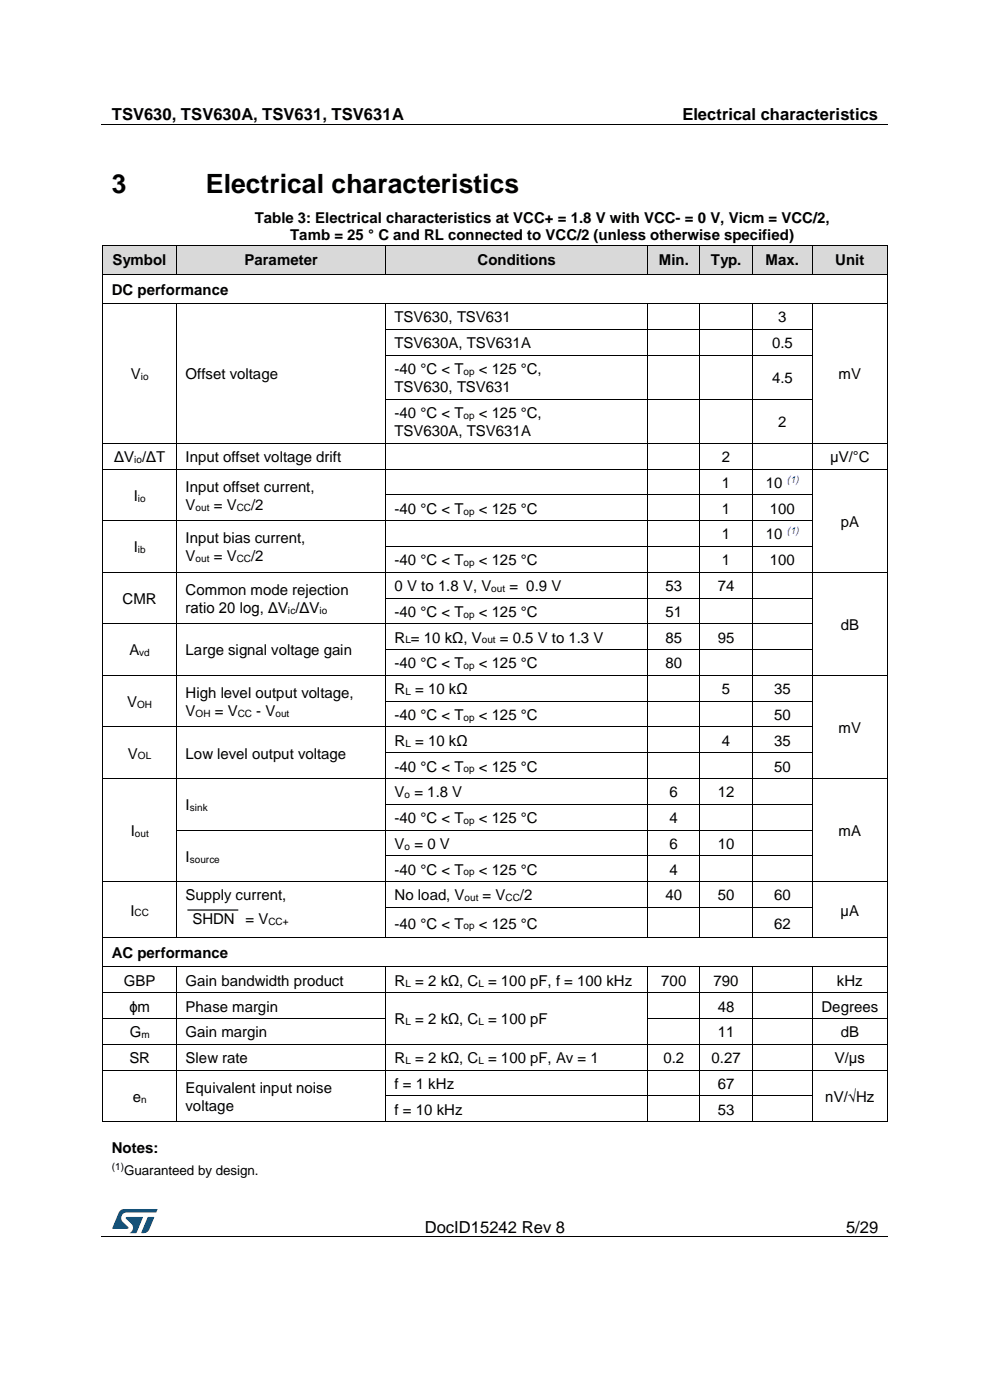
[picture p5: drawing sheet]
<svg xmlns="http://www.w3.org/2000/svg" width="210mm" height="297mm" viewBox="0 0 210 297" stroke-linecap="round" stroke-linejoin="round" font-family="sans-serif">
<defs><g id="words">
<g font-size="5.6">
<text x="23.7" y="41">3</text>
<text x="43.7" y="41">Electrical characteristics</text>
</g>
<g font-size="3.5">
<text x="23.7" y="25.5">TSV630, TSV630A, TSV631, TSV631A</text>
<text x="144.8" y="25.5">Electrical characteristics</text>
<text x="90.1" y="261.5">DocID15242 Rev 8</text>
<text x="179.5" y="261.5">5/29</text>
</g>
<g font-size="3.2">
<text x="54" y="47.3">Table 3: Electrical characteristics at VCC+ = 1.8 V with VCC- = 0 V, Vicm = VCC/2,</text>
<text x="61.6" y="50.9">Tamb = 25 ° C and RL connected to VCC/2 (unless otherwise specified)</text>
<text x="23.9" y="56.3">Symbol</text>
<text x="51.9" y="56.3">Parameter</text>
<text x="101.3" y="56.3">Conditions</text>
<text x="139.8" y="56.3">Min.</text>
<text x="150.8" y="56.3">Typ.</text>
<text x="162.4" y="56.3">Max.</text>
<text x="177.2" y="56.3">Unit</text>
<text x="23.7" y="62.5">DC performance</text>
<text x="83.7" y="68.4">TSV630, TSV631</text>
<text x="165.1" y="68.4">3</text>
<text x="83.7" y="73.9">TSV630A, TSV631A</text>
<text x="163.8" y="73.9">0.5</text>
<text x="27.7" y="80.5">V</text>
<text x="39.4" y="80.5">Offset voltage</text>
<text x="83.7" y="79.3">-40 °C &lt; T</text>
<text x="83.7" y="83.2">TSV630, TSV631</text>
<text x="101.6" y="79.3">&lt; 125 °C,</text>
<text x="163.8" y="81.2">4.5</text>
<text x="177.9" y="80.5">mV</text>
<text x="83.7" y="88.7">-40 °C &lt; T</text>
<text x="101.6" y="88.7">&lt; 125 °C,</text>
<text x="83.7" y="92.6">TSV630A, TSV631A</text>
<text x="165.1" y="90.7">2</text>
<text x="24.2" y="98.1">ΔV /ΔT</text>
<text x="39.4" y="98.1">Input offset voltage drift</text>
<text x="153.1" y="98.1">2</text>
<text x="176.1" y="98.1">μV/°C</text>
<text x="28.4" y="106.2">I</text>
<text x="39.4" y="104.3">Input offset current,</text>
<text x="153.1" y="103.5">1</text>
<text x="162.5" y="103.5">10</text>
<text x="39.4" y="108.2">V</text>
<text x="45.3" y="108.2">= V</text>
<text x="53.3" y="108.2">/2</text>
<text x="83.7" y="109">-40 °C &lt; T</text>
<text x="101.6" y="109">&lt; 125 °C</text>
<text x="153.1" y="109">1</text>
<text x="163.3" y="109">100</text>
<text x="178.3" y="111.7">pA</text>
<text x="28.4" y="117.2">I</text>
<text x="39.4" y="115.2">Input bias current,</text>
<text x="39.4" y="119.1">V</text>
<text x="45.3" y="119.1">= V</text>
<text x="53.3" y="119.1">/2</text>
<text x="83.7" y="119.9">-40 °C &lt; T</text>
<text x="101.6" y="119.9">&lt; 125 °C</text>
<text x="153.1" y="114.4">1</text>
<text x="153.1" y="119.9">1</text>
<text x="162.5" y="114.4">10</text>
<text x="163.3" y="119.9">100</text>
<text x="83.7" y="125.4">0 V to 1.8 V, V</text>
<text x="108.1" y="125.4">= 0.9 V</text>
<text x="141.2" y="125.4">53</text>
<text x="152.3" y="125.4">74</text>
<text x="26" y="128.1">CMR</text>
<text x="39.4" y="126.2">Common mode rejection</text>
<text x="39.4" y="130.1">ratio 20 log, ΔV /ΔV</text>
<text x="83.7" y="130.9">-40 °C &lt; T</text>
<text x="101.6" y="130.9">&lt; 125 °C</text>
<text x="141.2" y="130.9">51</text>
<text x="83.7" y="136.3">R = 10 kΩ, V</text>
<text x="106" y="136.3">= 0.5 V to 1.3 V</text>
<text x="141.2" y="136.3">85</text>
<text x="152.3" y="136.3">95</text>
<text x="178.3" y="133.6">dB</text>
<text x="27.4" y="139">A</text>
<text x="39.4" y="139">Large signal voltage gain</text>
<text x="83.7" y="141.8">-40 °C &lt; T</text>
<text x="101.6" y="141.8">&lt; 125 °C</text>
<text x="141.2" y="141.8">80</text>
<text x="39.4" y="148.1">High level output voltage,</text>
<text x="83.7" y="147.3">R = 10 kΩ</text>
<text x="153.1" y="147.3">5</text>
<text x="164.2" y="147.3">35</text>
<text x="27" y="150">V</text>
<text x="39.4" y="151.9">V</text>
<text x="45.6" y="151.9">= V</text>
<text x="54.4" y="151.9">- V</text>
<text x="83.7" y="152.7">-40 °C &lt; T</text>
<text x="101.6" y="152.7">&lt; 125 °C</text>
<text x="164.2" y="152.7">50</text>
<text x="177.9" y="155.5">mV</text>
<text x="27.1" y="160.9">V</text>
<text x="39.4" y="160.9">Low level output voltage</text>
<text x="83.7" y="158.2">R = 10 kΩ</text>
<text x="153.1" y="158.2">4</text>
<text x="164.2" y="158.2">35</text>
<text x="83.7" y="163.7">-40 °C &lt; T</text>
<text x="101.6" y="163.7">&lt; 125 °C</text>
<text x="164.2" y="163.7">50</text>
<text x="39.4" y="171.9">I</text>
<text x="83.7" y="169.1">V = 1.8 V</text>
<text x="142.1" y="169.1">6</text>
<text x="152.3" y="169.1">12</text>
<text x="27.7" y="177.4">I</text>
<text x="83.7" y="174.6">-40 °C &lt; T</text>
<text x="101.6" y="174.6">&lt; 125 °C</text>
<text x="142.1" y="174.6">4</text>
<text x="177.9" y="177.4">mA</text>
<text x="39.4" y="182.8">I</text>
<text x="83.7" y="180.1">V = 0 V</text>
<text x="83.7" y="185.5">-40 °C &lt; T</text>
<text x="101.6" y="185.5">&lt; 125 °C</text>
<text x="142.1" y="180.1">6</text>
<text x="142.1" y="185.5">4</text>
<text x="152.3" y="180.1">10</text>
<text x="39.4" y="191">Supply current,</text>
<text x="83.7" y="191">No load, V</text>
<text x="102.4" y="191">= V</text>
<text x="110.3" y="191">/2</text>
<text x="141.2" y="191">40</text>
<text x="152.3" y="191">50</text>
<text x="164.2" y="191">60</text>
<text x="27.7" y="194.3">I</text>
<text x="40.8" y="196.1">SHDN</text>
<text x="52.1" y="196.1">= V</text>
<text x="83.7" y="197">-40 °C &lt; T</text>
<text x="101.6" y="197">&lt; 125 °C</text>
<text x="164.2" y="197">62</text>
<text x="178.3" y="194.3">µA</text>
<text x="23.7" y="203.2">AC performance</text>
<text x="26.3" y="209.1">GBP</text>
<text x="39.4" y="209.1">Gain bandwidth product</text>
<text x="83.7" y="209.1">R = 2 kΩ, C = 100 pF, f = 100 kHz</text>
<text x="140.3" y="209.1">700</text>
<text x="151.4" y="209.1">790</text>
<text x="177.5" y="209.1">kHz</text>
<text x="27.4" y="214.6">ɸm</text>
<text x="39.4" y="214.6">Phase margin</text>
<text x="152.3" y="214.6">48</text>
<text x="174.3" y="214.6">Degrees</text>
<text x="27.5" y="220.1">G</text>
<text x="39.4" y="220.1">Gain margin</text>
<text x="83.7" y="217.3">R = 2 kΩ, C = 100 pF</text>
<text x="152.3" y="220.1">11</text>
<text x="178.3" y="220.1">dB</text>
<text x="27.4" y="225.5">SR</text>
<text x="39.4" y="225.5">Slew rate</text>
<text x="83.7" y="225.5">R = 2 kΩ, C = 100 pF, Av = 1</text>
<text x="140.7" y="225.5">0.2</text>
<text x="150.9" y="225.5">0.27</text>
<text x="177.1" y="225.5">V/μs</text>
<text x="28.2" y="233.8">e</text>
<text x="39.4" y="231.8">Equivalent input noise</text>
<text x="83.7" y="231">f = 1 kHz</text>
<text x="152.3" y="231">67</text>
<text x="175.1" y="233.8">nV/√Hz</text>
<text x="39.4" y="235.7">voltage</text>
<text x="83.7" y="236.5">f = 10 kHz</text>
<text x="152.3" y="236.5">53</text>
<text x="23.7" y="244.5">Notes:</text>
</g>
<text font-size="2.8" x="26.3" y="249.3">Guaranteed by design.</text>
<g font-size="2.1">
<text x="29.9" y="80.7">io</text>
<text x="98.3" y="79.5">op</text>
<text x="98.3" y="88.9">op</text>
<text x="28.5" y="98.2">io</text>
<text x="29.3" y="106.4">io</text>
<text x="41.5" y="108.3">out</text>
<text x="50.2" y="108.3">CC</text>
<text x="98.3" y="109.2">op</text>
<text x="29.3" y="117.4">ib</text>
<text x="41.5" y="119.3">out</text>
<text x="50.2" y="119.3">CC</text>
<text x="98.3" y="120.1">op</text>
<text x="104.2" y="125.6">out</text>
<text x="61.1" y="130.2">ic</text>
<text x="67.8" y="130.2">io</text>
<text x="98.3" y="131">op</text>
<text x="86" y="136.5">L</text>
<text x="102.2" y="136.5">out</text>
<text x="29.6" y="139.2">vd</text>
<text x="98.3" y="142">op</text>
<text x="86" y="147.4">L</text>
<text x="29.1" y="150.2">OH</text>
<text x="41.5" y="152.1">OH</text>
<text x="50.4" y="152.1">CC</text>
<text x="58.4" y="152.1">out</text>
<text x="98.3" y="152.9">op</text>
<text x="29.3" y="161.1">OL</text>
<text x="86" y="158.4">L</text>
<text x="98.3" y="163.9">op</text>
<text x="40.3" y="172">sink</text>
<text x="85.8" y="169.3">ο</text>
<text x="28.6" y="177.5">out</text>
<text x="98.3" y="174.8">op</text>
<text x="40.3" y="183">source</text>
<text x="85.8" y="180.2">ο</text>
<text x="98.3" y="185.7">op</text>
<text x="98.6" y="191.2">out</text>
<text x="107.2" y="191.2">CC</text>
<text x="28.5" y="194.4">CC</text>
<text x="56.9" y="196.2">CC+</text>
<text x="98.3" y="197.2">op</text>
<text x="86" y="209.3">L</text>
<text x="101.5" y="209.3">L</text>
<text x="30" y="220.3">m</text>
<text x="86" y="217.5">L</text>
<text x="101.5" y="217.5">L</text>
<text x="86" y="225.7">L</text>
<text x="101.5" y="225.7">L</text>
<text x="29.9" y="233.9">n</text>
<text x="23.7" y="248.2">(1)</text>
</g>
<g font-size="2.1" fill="#00f">
<text x="166.9" y="102.4">(1)</text>
<text x="166.9" y="113.3">(1)</text>
</g>
</g></defs>
<path d="M21.5 26.5h166.7M21.5 262.4h166.7" fill="none" stroke="#000" stroke-width=".21"/>
<g fill="#000">
<path d="M104.6 26.4h.2v.1h-.2z" fill-rule="evenodd"/>
<path d="M61.6 262.3h.1v.2h-.1z" fill-rule="evenodd"/>
<path d="M148 262.3h.1v.2h-.1z" fill-rule="evenodd"/>
</g>
<g fill="#005288">
<path d="M25.4 256.9l.6-.4h.4l7 .1-.3 .6h-6.2a1.26 1.26 0 0 0-1.2 1.1 1.26 1.26 0 0 0 .8 1.4l.7 .6v.3l-3.4 .1z"/>
<path d="M31.4 258.2l1.3 .1-1 2.5a1.32 1.32 0 0 1-1.7 .7z"/>
<path d="M26.7 258.2l3.6 .1-1.4 3.3h-1.4a1.35 1.35 0 0 0 .7-1.2 1.35 1.35 0 0 0-.8-1.2l-.7-.6z"/>
</g>
<g fill="#d9d9d9">
<path d="M21.8 52.2h15.7v6h-15.7z" fill-rule="evenodd"/>
<path d="M23.7 52.2h11.9v6h-11.9z" fill-rule="evenodd"/>
<path d="M37.5 52.2h44.3v6h-44.3z" fill-rule="evenodd"/>
<path d="M39.4 52.2h40.5v6h-40.5z" fill-rule="evenodd"/>
<path d="M81.8 52.2h55.6v6h-55.6z" fill-rule="evenodd"/>
<path d="M83.8 52.2h51.7v6h-51.7z" fill-rule="evenodd"/>
<path d="M137.4 52.2h11.1v6h-11.1z" fill-rule="evenodd"/>
<path d="M139.3 52.2h7.3v6h-7.3z" fill-rule="evenodd"/>
<path d="M148.5 52.2h11.1v6h-11.1z" fill-rule="evenodd"/>
<path d="M150.4 52.2h7.3v6h-7.3z" fill-rule="evenodd"/>
<path d="M159.7 52.2h12.6v6h-12.6z" fill-rule="evenodd"/>
<path d="M161.5 52.2h8.9v6h-8.9z" fill-rule="evenodd"/>
<path d="M172.4 52.2h15.8v6h-15.8z" fill-rule="evenodd"/>
<path d="M174.2 52.2h12.1v6h-12.1z" fill-rule="evenodd"/>
</g>
<g fill="#000">
<path d="M21.7 58.2h.1v.1h-.1z" fill-rule="evenodd"/>
<path d="M21.7 58.2h.1v.1h-.1z" fill-rule="evenodd"/>
<path d="M21.7 52.1l.1 .1z" fill-rule="evenodd"/>
<path d="M21.7 52.1l.1 .1z" fill-rule="evenodd"/>
<path d="M21.8 58.2h.2v.1h-.2z" fill-rule="evenodd"/>
<path d="M37.4 52.1l.1 .1z" fill-rule="evenodd"/>
<path d="M37.4 58.2h.2v.1h-.2z" fill-rule="evenodd"/>
<path d="M81.8 52.1v.1z" fill-rule="evenodd"/>
<path d="M81.8 58.2h.1v.1h-.1z" fill-rule="evenodd"/>
<path d="M137.4 52.1v.1z" fill-rule="evenodd"/>
<path d="M137.4 58.2h.1v.1h-.1z" fill-rule="evenodd"/>
<path d="M148.4 52.1l.1 .1z" fill-rule="evenodd"/>
<path d="M148.4 58.2h.2v.1h-.2z" fill-rule="evenodd"/>
<path d="M159.6 52.1l.1 .1z" fill-rule="evenodd"/>
<path d="M159.6 58.2h.2v.1h-.2z" fill-rule="evenodd"/>
<path d="M172.3 52.1l.1 .1z" fill-rule="evenodd"/>
<path d="M172.3 58.2h.2v.1h-.2z" fill-rule="evenodd"/>
<path d="M188.2 58.2h.1v.1h-.1z" fill-rule="evenodd"/>
<path d="M188.2 58.2h.1v.1h-.1z" fill-rule="evenodd"/>
<path d="M188.2 52.1l.1 .1z" fill-rule="evenodd"/>
<path d="M188.2 52.1l.1 .1z" fill-rule="evenodd"/>
<path d="M21.7 64.4h.1v.1h-.1z" fill-rule="evenodd"/>
<path d="M21.7 69.8h.1v.2h-.1z" fill-rule="evenodd"/>
<path d="M21.7 75.3h.1v.1h-.1z" fill-rule="evenodd"/>
<path d="M37.4 64.4h.2v.1h-.2z" fill-rule="evenodd"/>
<path d="M37.4 69.8h.2v.2h-.2z" fill-rule="evenodd"/>
<path d="M37.4 75.3h.2v.1h-.2z" fill-rule="evenodd"/>
<path d="M81.7 64.4h.2v.1h-.2z" fill-rule="evenodd"/>
<path d="M81.7 69.8h.2v.2h-.2z" fill-rule="evenodd"/>
<path d="M81.7 75.3h.2v.1h-.2z" fill-rule="evenodd"/>
<path d="M137.3 64.4h.2v.1h-.2z" fill-rule="evenodd"/>
<path d="M137.3 69.8h.2v.2h-.2z" fill-rule="evenodd"/>
<path d="M137.3 75.3h.2v.1h-.2z" fill-rule="evenodd"/>
<path d="M148.4 64.4h.2v.1h-.2z" fill-rule="evenodd"/>
<path d="M148.4 69.8h.2v.2h-.2z" fill-rule="evenodd"/>
<path d="M148.4 75.3h.2v.1h-.2z" fill-rule="evenodd"/>
<path d="M159.5 64.4h.2v.1h-.2z" fill-rule="evenodd"/>
<path d="M159.5 69.8h.2v.2h-.2z" fill-rule="evenodd"/>
<path d="M159.5 75.3h.2v.1h-.2z" fill-rule="evenodd"/>
<path d="M172.2 64.4h.2v.1h-.2z" fill-rule="evenodd"/>
<path d="M172.2 69.8h.2v.2h-.2z" fill-rule="evenodd"/>
<path d="M172.2 75.3h.2v.1h-.2z" fill-rule="evenodd"/>
<path d="M188.2 64.4h.1v.1h-.1z" fill-rule="evenodd"/>
<path d="M188.2 69.8h.1v.2h-.1z" fill-rule="evenodd"/>
<path d="M188.2 75.3h.1v.1h-.1z" fill-rule="evenodd"/>
<path d="M21.7 84.6h.1v.2h-.1z" fill-rule="evenodd"/>
<path d="M21.7 94h.1v.2h-.1z" fill-rule="evenodd"/>
<path d="M21.7 99.5h.1v.1h-.1z" fill-rule="evenodd"/>
<path d="M37.4 84.6h.2v.2h-.2z" fill-rule="evenodd"/>
<path d="M37.4 94h.2v.2h-.2z" fill-rule="evenodd"/>
<path d="M37.4 99.5h.2v.1h-.2z" fill-rule="evenodd"/>
<path d="M81.7 84.6h.2v.2h-.2z" fill-rule="evenodd"/>
<path d="M81.7 94h.2v.2h-.2z" fill-rule="evenodd"/>
<path d="M81.7 99.5h.2v.1h-.2z" fill-rule="evenodd"/>
<path d="M137.3 84.6h.2v.2h-.2z" fill-rule="evenodd"/>
<path d="M137.3 94h.2v.2h-.2z" fill-rule="evenodd"/>
<path d="M137.3 99.5h.2v.1h-.2z" fill-rule="evenodd"/>
<path d="M148.4 84.6h.2v.2h-.2z" fill-rule="evenodd"/>
<path d="M148.4 94h.2v.2h-.2z" fill-rule="evenodd"/>
<path d="M148.4 99.5h.2v.1h-.2z" fill-rule="evenodd"/>
<path d="M159.5 84.6h.2v.2h-.2z" fill-rule="evenodd"/>
<path d="M159.5 94h.2v.2h-.2z" fill-rule="evenodd"/>
<path d="M159.5 99.5h.2v.1h-.2z" fill-rule="evenodd"/>
<path d="M172.2 84.6h.2v.2h-.2z" fill-rule="evenodd"/>
<path d="M172.2 94h.2v.2h-.2z" fill-rule="evenodd"/>
<path d="M172.2 99.5h.2v.1h-.2z" fill-rule="evenodd"/>
<path d="M188.2 84.6h.1v.2h-.1z" fill-rule="evenodd"/>
<path d="M188.2 94h.1v.2h-.1z" fill-rule="evenodd"/>
<path d="M188.2 99.5h.1v.1h-.1z" fill-rule="evenodd"/>
<path d="M21.7 104.9h.1v.2h-.1z" fill-rule="evenodd"/>
<path d="M21.7 110.4h.1v.1h-.1z" fill-rule="evenodd"/>
<path d="M21.7 115.8h.1v.2h-.1z" fill-rule="evenodd"/>
<path d="M37.4 104.9h.2v.2h-.2z" fill-rule="evenodd"/>
<path d="M37.4 110.4h.2v.1h-.2z" fill-rule="evenodd"/>
<path d="M37.4 115.8h.2v.2h-.2z" fill-rule="evenodd"/>
<path d="M81.7 104.9h.2v.2h-.2z" fill-rule="evenodd"/>
<path d="M81.7 110.4h.2v.1h-.2z" fill-rule="evenodd"/>
<path d="M81.7 115.8h.2v.2h-.2z" fill-rule="evenodd"/>
<path d="M137.3 104.9h.2v.2h-.2z" fill-rule="evenodd"/>
<path d="M137.3 110.4h.2v.1h-.2z" fill-rule="evenodd"/>
<path d="M137.3 115.8h.2v.2h-.2z" fill-rule="evenodd"/>
<path d="M148.4 104.9h.2v.2h-.2z" fill-rule="evenodd"/>
<path d="M148.4 110.4h.2v.1h-.2z" fill-rule="evenodd"/>
<path d="M148.4 115.8h.2v.2h-.2z" fill-rule="evenodd"/>
<path d="M159.5 104.9h.2v.2h-.2z" fill-rule="evenodd"/>
<path d="M159.5 110.4h.2v.1h-.2z" fill-rule="evenodd"/>
<path d="M159.5 115.8h.2v.2h-.2z" fill-rule="evenodd"/>
<path d="M172.2 104.9h.2v.2h-.2z" fill-rule="evenodd"/>
<path d="M172.2 110.4h.2v.1h-.2z" fill-rule="evenodd"/>
<path d="M172.2 115.8h.2v.2h-.2z" fill-rule="evenodd"/>
<path d="M188.2 104.9h.1v.2h-.1z" fill-rule="evenodd"/>
<path d="M188.2 110.4h.1v.1h-.1z" fill-rule="evenodd"/>
<path d="M188.2 115.8h.1v.2h-.1z" fill-rule="evenodd"/>
<path d="M21.7 121.3h.1v.2h-.1z" fill-rule="evenodd"/>
<path d="M21.7 126.8h.1v.2h-.1z" fill-rule="evenodd"/>
<path d="M21.7 132.3h.1v.1h-.1z" fill-rule="evenodd"/>
<path d="M21.7 137.7h.1v.2h-.1z" fill-rule="evenodd"/>
<path d="M37.4 121.3h.2v.2h-.2z" fill-rule="evenodd"/>
<path d="M37.4 126.8h.2v.2h-.2z" fill-rule="evenodd"/>
<path d="M37.4 132.3h.2v.1h-.2z" fill-rule="evenodd"/>
<path d="M37.4 137.7h.2v.2h-.2z" fill-rule="evenodd"/>
<path d="M81.7 121.3h.2v.2h-.2z" fill-rule="evenodd"/>
<path d="M81.7 126.8h.2v.2h-.2z" fill-rule="evenodd"/>
<path d="M81.7 132.3h.2v.1h-.2z" fill-rule="evenodd"/>
<path d="M81.7 137.7h.2v.2h-.2z" fill-rule="evenodd"/>
<path d="M137.3 121.3h.2v.2h-.2z" fill-rule="evenodd"/>
<path d="M137.3 126.8h.2v.2h-.2z" fill-rule="evenodd"/>
<path d="M137.3 132.3h.2v.1h-.2z" fill-rule="evenodd"/>
<path d="M137.3 137.7h.2v.2h-.2z" fill-rule="evenodd"/>
<path d="M148.4 121.3h.2v.2h-.2z" fill-rule="evenodd"/>
<path d="M148.4 126.8h.2v.2h-.2z" fill-rule="evenodd"/>
<path d="M148.4 132.3h.2v.1h-.2z" fill-rule="evenodd"/>
<path d="M148.4 137.7h.2v.2h-.2z" fill-rule="evenodd"/>
<path d="M159.5 121.3h.2v.2h-.2z" fill-rule="evenodd"/>
<path d="M159.5 126.8h.2v.2h-.2z" fill-rule="evenodd"/>
<path d="M159.5 132.3h.2v.1h-.2z" fill-rule="evenodd"/>
<path d="M159.5 137.7h.2v.2h-.2z" fill-rule="evenodd"/>
<path d="M172.2 121.3h.2v.2h-.2z" fill-rule="evenodd"/>
<path d="M172.2 126.8h.2v.2h-.2z" fill-rule="evenodd"/>
<path d="M172.2 132.3h.2v.1h-.2z" fill-rule="evenodd"/>
<path d="M172.2 137.7h.2v.2h-.2z" fill-rule="evenodd"/>
<path d="M188.2 121.3h.1v.2h-.1z" fill-rule="evenodd"/>
<path d="M188.2 126.8h.1v.2h-.1z" fill-rule="evenodd"/>
<path d="M188.2 132.3h.1v.1h-.1z" fill-rule="evenodd"/>
<path d="M188.2 137.7h.1v.2h-.1z" fill-rule="evenodd"/>
<path d="M21.7 143.2h.1v.2h-.1z" fill-rule="evenodd"/>
<path d="M21.7 148.7h.1v.1h-.1z" fill-rule="evenodd"/>
<path d="M21.7 154.1h.1v.2h-.1z" fill-rule="evenodd"/>
<path d="M21.7 159.6h.1v.2h-.1z" fill-rule="evenodd"/>
<path d="M37.4 143.2h.2v.2h-.2z" fill-rule="evenodd"/>
<path d="M37.4 148.7h.2v.1h-.2z" fill-rule="evenodd"/>
<path d="M37.4 154.1h.2v.2h-.2z" fill-rule="evenodd"/>
<path d="M37.4 159.6h.2v.2h-.2z" fill-rule="evenodd"/>
<path d="M81.7 143.2h.2v.2h-.2z" fill-rule="evenodd"/>
<path d="M81.7 148.7h.2v.1h-.2z" fill-rule="evenodd"/>
<path d="M81.7 154.1h.2v.2h-.2z" fill-rule="evenodd"/>
<path d="M81.7 159.6h.2v.2h-.2z" fill-rule="evenodd"/>
<path d="M137.3 143.2h.2v.2h-.2z" fill-rule="evenodd"/>
<path d="M137.3 148.7h.2v.1h-.2z" fill-rule="evenodd"/>
<path d="M137.3 154.1h.2v.2h-.2z" fill-rule="evenodd"/>
<path d="M137.3 159.6h.2v.2h-.2z" fill-rule="evenodd"/>
<path d="M148.4 143.2h.2v.2h-.2z" fill-rule="evenodd"/>
<path d="M148.4 148.7h.2v.1h-.2z" fill-rule="evenodd"/>
<path d="M148.4 154.1h.2v.2h-.2z" fill-rule="evenodd"/>
<path d="M148.4 159.6h.2v.2h-.2z" fill-rule="evenodd"/>
<path d="M159.5 143.2h.2v.2h-.2z" fill-rule="evenodd"/>
<path d="M159.5 148.7h.2v.1h-.2z" fill-rule="evenodd"/>
<path d="M159.5 154.1h.2v.2h-.2z" fill-rule="evenodd"/>
<path d="M159.5 159.6h.2v.2h-.2z" fill-rule="evenodd"/>
<path d="M172.2 143.2h.2v.2h-.2z" fill-rule="evenodd"/>
<path d="M172.2 148.7h.2v.1h-.2z" fill-rule="evenodd"/>
<path d="M172.2 154.1h.2v.2h-.2z" fill-rule="evenodd"/>
<path d="M172.2 159.6h.2v.2h-.2z" fill-rule="evenodd"/>
<path d="M188.2 143.2h.1v.2h-.1z" fill-rule="evenodd"/>
<path d="M188.2 148.7h.1v.1h-.1z" fill-rule="evenodd"/>
<path d="M188.2 154.1h.1v.2h-.1z" fill-rule="evenodd"/>
<path d="M188.2 159.6h.1v.2h-.1z" fill-rule="evenodd"/>
<path d="M21.7 165.1h.1v.2h-.1z" fill-rule="evenodd"/>
<path d="M21.7 170.5h.1v.2h-.1z" fill-rule="evenodd"/>
<path d="M21.7 176h.1v.2h-.1z" fill-rule="evenodd"/>
<path d="M37.4 165.1h.2v.2h-.2z" fill-rule="evenodd"/>
<path d="M37.4 170.5h.2v.2h-.2z" fill-rule="evenodd"/>
<path d="M37.4 176h.2v.2h-.2z" fill-rule="evenodd"/>
<path d="M81.7 165.1h.2v.2h-.2z" fill-rule="evenodd"/>
<path d="M81.7 170.5h.2v.2h-.2z" fill-rule="evenodd"/>
<path d="M81.7 176h.2v.2h-.2z" fill-rule="evenodd"/>
<path d="M137.3 165.1h.2v.2h-.2z" fill-rule="evenodd"/>
<path d="M137.3 170.5h.2v.2h-.2z" fill-rule="evenodd"/>
<path d="M137.3 176h.2v.2h-.2z" fill-rule="evenodd"/>
<path d="M148.4 165.1h.2v.2h-.2z" fill-rule="evenodd"/>
<path d="M148.4 170.5h.2v.2h-.2z" fill-rule="evenodd"/>
<path d="M148.4 176h.2v.2h-.2z" fill-rule="evenodd"/>
<path d="M159.5 165.1h.2v.2h-.2z" fill-rule="evenodd"/>
<path d="M159.5 170.5h.2v.2h-.2z" fill-rule="evenodd"/>
<path d="M159.5 176h.2v.2h-.2z" fill-rule="evenodd"/>
<path d="M172.2 165.1h.2v.2h-.2z" fill-rule="evenodd"/>
<path d="M172.2 170.5h.2v.2h-.2z" fill-rule="evenodd"/>
<path d="M172.2 176h.2v.2h-.2z" fill-rule="evenodd"/>
<path d="M188.2 165.1h.1v.2h-.1z" fill-rule="evenodd"/>
<path d="M188.2 170.5h.1v.2h-.1z" fill-rule="evenodd"/>
<path d="M188.2 176h.1v.2h-.1z" fill-rule="evenodd"/>
<path d="M21.7 181.5h.1v.1h-.1z" fill-rule="evenodd"/>
<path d="M21.7 186.9h.1v.2h-.1z" fill-rule="evenodd"/>
<path d="M21.7 192.4h.1v.2h-.1z" fill-rule="evenodd"/>
<path d="M21.7 198.9h.1v.1h-.1z" fill-rule="evenodd"/>
<path d="M37.4 181.5h.2v.1h-.2z" fill-rule="evenodd"/>
<path d="M37.4 186.9h.2v.2h-.2z" fill-rule="evenodd"/>
<path d="M37.4 192.4h.2v.2h-.2z" fill-rule="evenodd"/>
<path d="M37.4 198.9h.2v.1h-.2z" fill-rule="evenodd"/>
<path d="M81.7 181.5h.2v.1h-.2z" fill-rule="evenodd"/>
<path d="M81.7 186.9h.2v.2h-.2z" fill-rule="evenodd"/>
<path d="M81.7 192.4h.2v.2h-.2z" fill-rule="evenodd"/>
<path d="M81.7 198.9h.2v.1h-.2z" fill-rule="evenodd"/>
<path d="M137.3 181.5h.2v.1h-.2z" fill-rule="evenodd"/>
<path d="M137.3 186.9h.2v.2h-.2z" fill-rule="evenodd"/>
<path d="M137.3 192.4h.2v.2h-.2z" fill-rule="evenodd"/>
<path d="M137.3 198.9h.2v.1h-.2z" fill-rule="evenodd"/>
<path d="M148.4 181.5h.2v.1h-.2z" fill-rule="evenodd"/>
<path d="M148.4 186.9h.2v.2h-.2z" fill-rule="evenodd"/>
<path d="M148.4 192.4h.2v.2h-.2z" fill-rule="evenodd"/>
<path d="M148.4 198.9h.2v.1h-.2z" fill-rule="evenodd"/>
<path d="M159.5 181.5h.2v.1h-.2z" fill-rule="evenodd"/>
<path d="M159.5 186.9h.2v.2h-.2z" fill-rule="evenodd"/>
<path d="M159.5 192.4h.2v.2h-.2z" fill-rule="evenodd"/>
<path d="M159.5 198.9h.2v.1h-.2z" fill-rule="evenodd"/>
<path d="M172.2 181.5h.2v.1h-.2z" fill-rule="evenodd"/>
<path d="M172.2 186.9h.2v.2h-.2z" fill-rule="evenodd"/>
<path d="M172.2 192.4h.2v.2h-.2z" fill-rule="evenodd"/>
<path d="M172.2 198.9h.2v.1h-.2z" fill-rule="evenodd"/>
<path d="M188.2 181.5h.1v.1h-.1z" fill-rule="evenodd"/>
<path d="M188.2 186.9h.1v.2h-.1z" fill-rule="evenodd"/>
<path d="M188.2 192.4h.1v.2h-.1z" fill-rule="evenodd"/>
<path d="M188.2 198.9h.1v.1h-.1z" fill-rule="evenodd"/>
<path d="M21.7 205.1h.1v.1h-.1z" fill-rule="evenodd"/>
<path d="M21.7 210.5h.1v.2h-.1z" fill-rule="evenodd"/>
<path d="M21.7 216h.1v.2h-.1z" fill-rule="evenodd"/>
<path d="M37.4 205.1h.2v.1h-.2z" fill-rule="evenodd"/>
<path d="M37.4 210.5h.2v.2h-.2z" fill-rule="evenodd"/>
<path d="M37.4 216h.2v.2h-.2z" fill-rule="evenodd"/>
<path d="M81.7 205.1h.2v.1h-.2z" fill-rule="evenodd"/>
<path d="M81.7 210.5h.2v.2h-.2z" fill-rule="evenodd"/>
<path d="M81.7 216h.2v.2h-.2z" fill-rule="evenodd"/>
<path d="M137.3 205.1h.2v.1h-.2z" fill-rule="evenodd"/>
<path d="M137.3 210.5h.2v.2h-.2z" fill-rule="evenodd"/>
<path d="M137.3 216h.2v.2h-.2z" fill-rule="evenodd"/>
<path d="M148.4 205.1h.2v.1h-.2z" fill-rule="evenodd"/>
<path d="M148.4 210.5h.2v.2h-.2z" fill-rule="evenodd"/>
<path d="M148.4 216h.2v.2h-.2z" fill-rule="evenodd"/>
<path d="M159.5 205.1h.2v.1h-.2z" fill-rule="evenodd"/>
<path d="M159.5 210.5h.2v.2h-.2z" fill-rule="evenodd"/>
<path d="M159.5 216h.2v.2h-.2z" fill-rule="evenodd"/>
<path d="M172.2 205.1h.2v.1h-.2z" fill-rule="evenodd"/>
<path d="M172.2 210.5h.2v.2h-.2z" fill-rule="evenodd"/>
<path d="M172.2 216h.2v.2h-.2z" fill-rule="evenodd"/>
<path d="M188.2 205.1h.1v.1h-.1z" fill-rule="evenodd"/>
<path d="M188.2 210.5h.1v.2h-.1z" fill-rule="evenodd"/>
<path d="M188.2 216h.1v.2h-.1z" fill-rule="evenodd"/>
<path d="M21.7 221.5h.1v.2h-.1z" fill-rule="evenodd"/>
<path d="M21.7 226.9h.1v.2h-.1z" fill-rule="evenodd"/>
<path d="M21.7 232.4h.1v.2h-.1z" fill-rule="evenodd"/>
<path d="M21.7 237.9h.1v.1h-.1z" fill-rule="evenodd"/>
<path d="M21.7 237.9h.1v.1h-.1z" fill-rule="evenodd"/>
<path d="M37.4 221.5h.2v.2h-.2z" fill-rule="evenodd"/>
<path d="M37.4 226.9h.2v.2h-.2z" fill-rule="evenodd"/>
<path d="M37.4 232.4h.2v.2h-.2z" fill-rule="evenodd"/>
<path d="M37.4 237.9h.2v.1h-.2z" fill-rule="evenodd"/>
<path d="M81.7 221.5h.2v.2h-.2z" fill-rule="evenodd"/>
<path d="M81.7 226.9h.2v.2h-.2z" fill-rule="evenodd"/>
<path d="M81.7 232.4h.2v.2h-.2z" fill-rule="evenodd"/>
<path d="M81.7 237.9h.2v.1h-.2z" fill-rule="evenodd"/>
<path d="M137.3 221.5h.2v.2h-.2z" fill-rule="evenodd"/>
<path d="M137.3 226.9h.2v.2h-.2z" fill-rule="evenodd"/>
<path d="M137.3 232.4h.2v.2h-.2z" fill-rule="evenodd"/>
<path d="M137.3 237.9h.2v.1h-.2z" fill-rule="evenodd"/>
<path d="M148.4 221.5h.2v.2h-.2z" fill-rule="evenodd"/>
<path d="M148.4 226.9h.2v.2h-.2z" fill-rule="evenodd"/>
<path d="M148.4 232.4h.2v.2h-.2z" fill-rule="evenodd"/>
<path d="M148.4 237.9h.2v.1h-.2z" fill-rule="evenodd"/>
<path d="M159.5 221.5h.2v.2h-.2z" fill-rule="evenodd"/>
<path d="M159.5 226.9h.2v.2h-.2z" fill-rule="evenodd"/>
<path d="M159.5 232.4h.2v.2h-.2z" fill-rule="evenodd"/>
<path d="M159.5 237.9h.2v.1h-.2z" fill-rule="evenodd"/>
<path d="M172.2 221.5h.2v.2h-.2z" fill-rule="evenodd"/>
<path d="M172.2 226.9h.2v.2h-.2z" fill-rule="evenodd"/>
<path d="M172.2 232.4h.2v.2h-.2z" fill-rule="evenodd"/>
<path d="M172.2 237.9h.2v.1h-.2z" fill-rule="evenodd"/>
<path d="M188.2 221.5h.1v.2h-.1z" fill-rule="evenodd"/>
<path d="M188.2 226.9h.1v.2h-.1z" fill-rule="evenodd"/>
<path d="M188.2 232.4h.1v.2h-.1z" fill-rule="evenodd"/>
<path d="M188.2 237.9h.1v.1h-.1z" fill-rule="evenodd"/>
<path d="M188.2 237.9h.1v.1h-.1z" fill-rule="evenodd"/>
</g>
<g fill="none" stroke="#000" stroke-width=".21">
<path d="M21.8 58.3v6.1M21.8 52.2v6M21.8 52.1h15.6M22 58.3h15.4M37.5 52.2v6M37.5 52.1h44.3M37.6 58.3h44.2M81.8 52.2v6M81.8 52.1h55.6M81.9 58.3h55.5M137.4 52.2v6M137.4 52.1h11"/>
<path d="M137.5 58.3h10.9M148.5 52.2v6M148.5 52.1h11.1M148.6 58.3h11M159.6 52.2v6M159.7 52.1h12.6M159.8 58.3h12.5M172.3 52.2v6M172.4 52.1h15.8M172.5 58.3h15.7M188.2 52.2v6M188.2 58.3v6.1"/>
<path d="M21.8 64.5v5.3M21.8 70v5.3M21.8 75.4v9.2M21.8 64.4h15.6M37.5 64.5v5.3M37.5 70v5.3M37.5 75.4v9.2M37.6 64.4h44.1M81.8 64.5v5.3M81.8 70v5.3M81.8 75.4v9.2M81.9 64.4h55.4"/>
<path d="M81.9 69.9h55.4M81.9 75.4h55.4M137.4 64.5v5.3M137.4 70v5.3M137.4 75.4v9.2M137.5 64.4h10.9M137.5 69.9h10.9M137.5 75.4h10.9M148.5 64.5v5.3M148.5 70v5.3M148.5 75.4v9.2M148.6 64.4h10.9"/>
<path d="M148.6 69.9h10.9M148.6 75.4h10.9M159.6 64.5v5.3M159.6 70v5.3M159.6 75.4v9.2M159.7 64.4h12.5M159.7 69.9h12.5M159.7 75.4h12.5M172.3 64.5v5.3M172.3 70v5.3M172.3 75.4v9.2M172.4 64.4h15.8"/>
<path d="M188.2 64.5v5.3M188.2 70v5.3M188.2 75.4v9.2M21.8 84.8v9.2M21.8 94.2v5.3M21.8 99.6v5.3M21.8 94.1h15.6M21.8 99.5h15.6M37.5 84.8v9.2M37.5 94.2v5.3M37.5 99.6v5.3M37.6 94.1h44.1"/>
<path d="M37.6 99.5h44.1M81.8 84.8v9.2M81.8 94.2v5.3M81.8 99.6v5.3M81.9 84.7h55.4M81.9 94.1h55.4M81.9 99.5h55.4M137.4 84.8v9.2M137.4 94.2v5.3M137.4 99.6v5.3M137.5 84.7h10.9M137.5 94.1h10.9"/>
<path d="M137.5 99.5h10.9M148.5 84.8v9.2M148.5 94.2v5.3M148.5 99.6v5.3M148.6 84.7h10.9M148.6 94.1h10.9M148.6 99.5h10.9M159.6 84.8v9.2M159.6 94.2v5.3M159.6 99.6v5.3M159.7 84.7h12.5M159.7 94.1h12.5"/>
<path d="M159.7 99.5h12.5M172.3 84.8v9.2M172.3 94.2v5.3M172.3 99.6v5.3M172.4 94.1h15.8M172.4 99.5h15.8M188.2 84.8v9.2M188.2 94.2v5.3M188.2 99.6v5.3M21.8 105.1v5.3M21.8 110.5v5.3M21.8 116v5.3"/>
<path d="M21.8 110.5h15.6M37.5 105.1v5.3M37.5 110.5v5.3M37.5 116v5.3M37.6 110.5h44.1M81.8 105.1v5.3M81.8 110.5v5.3M81.8 116v5.3M81.9 105h55.4M81.9 110.5h55.4M81.9 115.9h55.4M137.4 105.1v5.3"/>
<path d="M137.4 110.5v5.3M137.4 116v5.3M137.5 105h10.9M137.5 110.5h10.9M137.5 115.9h10.9M148.5 105.1v5.3M148.5 110.5v5.3M148.5 116v5.3M148.6 105h10.9M148.6 110.5h10.9M148.6 115.9h10.9M159.6 105.1v5.3"/>
<path d="M159.6 110.5v5.3M159.6 116v5.3M159.7 105h12.5M159.7 110.5h12.5M159.7 115.9h12.5M172.3 105.1v5.3M172.3 110.5v5.3M172.3 116v5.3M188.2 105.1v5.3M188.2 110.5v5.3M188.2 116v5.3M21.8 121.5v5.3"/>
<path d="M21.8 127v5.3M21.8 132.4v5.3M21.8 137.9v5.3M21.8 121.4h15.6M21.8 132.4h15.6M37.5 121.5v5.3M37.5 127v5.3M37.5 132.4v5.3M37.5 137.9v5.3M37.6 121.4h44.1M37.6 132.4h44.1M81.8 121.5v5.3"/>
<path d="M81.8 127v5.3M81.8 132.4v5.3M81.8 137.9v5.3M81.9 121.4h55.4M81.9 126.9h55.4M81.9 132.4h55.4M81.9 137.8h55.4M137.4 121.5v5.3M137.4 127v5.3M137.4 132.4v5.3M137.4 137.9v5.3M137.5 121.4h10.9"/>
<path d="M137.5 126.9h10.9M137.5 132.4h10.9M137.5 137.8h10.9M148.5 121.5v5.3M148.5 127v5.3M148.5 132.4v5.3M148.5 137.9v5.3M148.6 121.4h10.9M148.6 126.9h10.9M148.6 132.4h10.9M148.6 137.8h10.9M159.6 121.5v5.3"/>
<path d="M159.6 127v5.3M159.6 132.4v5.3M159.6 137.9v5.3M159.7 121.4h12.5M159.7 126.9h12.5M159.7 132.4h12.5M159.7 137.8h12.5M172.3 121.5v5.3M172.3 127v5.3M172.3 132.4v5.3M172.3 137.9v5.3M172.4 121.4h15.8"/>
<path d="M188.2 121.5v5.3M188.2 127v5.3M188.2 132.4v5.3M188.2 137.9v5.3M21.8 143.4v5.3M21.8 148.8v5.3M21.8 154.3v5.3M21.8 159.8v5.3M21.8 143.3h15.6M21.8 154.2h15.6M37.5 143.4v5.3M37.5 148.8v5.3"/>
<path d="M37.5 154.3v5.3M37.5 159.8v5.3M37.6 143.3h44.1M37.6 154.2h44.1M81.8 143.4v5.3M81.8 148.8v5.3M81.8 154.3v5.3M81.8 159.8v5.3M81.9 143.3h55.4M81.9 148.7h55.4M81.9 154.2h55.4M81.9 159.7h55.4"/>
<path d="M137.4 143.4v5.3M137.4 148.8v5.3M137.4 154.3v5.3M137.4 159.8v5.3M137.5 143.3h10.9M137.5 148.7h10.9M137.5 154.2h10.9M137.5 159.7h10.9M148.5 143.4v5.3M148.5 148.8v5.3M148.5 154.3v5.3M148.5 159.8v5.3"/>
<path d="M148.6 143.3h10.9M148.6 148.7h10.9M148.6 154.2h10.9M148.6 159.7h10.9M159.6 143.4v5.3M159.6 148.8v5.3M159.6 154.3v5.3M159.6 159.8v5.3M159.7 143.3h12.5M159.7 148.7h12.5M159.7 154.2h12.5M159.7 159.7h12.5"/>
<path d="M172.3 143.4v5.3M172.3 148.8v5.3M172.3 154.3v5.3M172.3 159.8v5.3M172.4 143.3h15.8M188.2 143.4v5.3M188.2 148.8v5.3M188.2 154.3v5.3M188.2 159.8v5.3M21.8 165.3v5.2M21.8 170.7v5.3M21.8 176.2v5.3"/>
<path d="M21.8 165.2h15.6M37.5 165.3v5.2M37.5 170.7v5.3M37.5 176.2v5.3M37.6 165.2h44.1M37.6 176.1h44.1M81.8 165.3v5.2M81.8 170.7v5.3M81.8 176.2v5.3M81.9 165.2h55.4M81.9 170.6h55.4M81.9 176.1h55.4"/>
<path d="M137.4 165.3v5.2M137.4 170.7v5.3M137.4 176.2v5.3M137.5 165.2h10.9M137.5 170.6h10.9M137.5 176.1h10.9M148.5 165.3v5.2M148.5 170.7v5.3M148.5 176.2v5.3M148.6 165.2h10.9M148.6 170.6h10.9M148.6 176.1h10.9"/>
<path d="M159.6 165.3v5.2M159.6 170.7v5.3M159.6 176.2v5.3M159.7 165.2h12.5M159.7 170.6h12.5M159.7 176.1h12.5M172.3 165.3v5.2M172.3 170.7v5.3M172.3 176.2v5.3M172.4 165.2h15.8M188.2 165.3v5.2M188.2 170.7v5.3"/>
<path d="M188.2 176.2v5.3M21.8 181.6v5.3M21.8 187.1v5.3M21.8 192.6v6.3M21.8 199v6.1M21.8 187h15.6M21.8 198.9h15.6M37.5 181.6v5.3M37.5 187.1v5.3M37.5 192.6v6.3M37.6 187h44.1M37.6 198.9h44.1"/>
<path d="M81.8 181.6v5.3M81.8 187.1v5.3M81.8 192.6v6.3M81.9 181.6h55.4M81.9 187h55.4M81.9 192.5h55.4M81.9 198.9h55.4M137.4 181.6v5.3M137.4 187.1v5.3M137.4 192.6v6.3M137.5 181.6h10.9M137.5 187h10.9"/>
<path d="M137.5 192.5h10.9M137.5 198.9h10.9M148.5 181.6v5.3M148.5 187.1v5.3M148.5 192.6v6.3M148.6 181.6h10.9M148.6 187h10.9M148.6 192.5h10.9M148.6 198.9h10.9M159.6 181.6v5.3M159.6 187.1v5.3M159.6 192.6v6.3"/>
<path d="M159.7 181.6h12.5M159.7 187h12.5M159.7 192.5h12.5M159.7 198.9h12.5M172.3 181.6v5.3M172.3 187.1v5.3M172.3 192.6v6.3M172.4 187h15.8M172.4 198.9h15.8M188.2 181.6v5.3M188.2 187.1v5.3M188.2 192.6v6.3"/>
<path d="M188.2 199v6.1M21.8 205.2v5.3M21.8 210.7v5.3M21.8 216.2v5.3M21.8 205.1h15.6M21.8 210.6h15.6M21.8 216.1h15.6M37.5 205.2v5.3M37.5 210.7v5.3M37.5 216.2v5.3M37.6 205.1h44.1M37.6 210.6h44.1"/>
<path d="M37.6 216.1h44.1M81.8 205.2v5.3M81.8 210.7v5.3M81.8 216.2v5.3M81.9 205.1h55.4M81.9 210.6h55.4M137.4 205.2v5.3M137.4 210.7v5.3M137.4 216.2v5.3M137.5 205.1h10.9M137.5 210.6h10.9M137.5 216.1h10.9"/>
<path d="M148.5 205.2v5.3M148.5 210.7v5.3M148.5 216.2v5.3M148.6 205.1h10.9M148.6 210.6h10.9M148.6 216.1h10.9M159.6 205.2v5.3M159.6 210.7v5.3M159.6 216.2v5.3M159.7 205.1h12.5M159.7 210.6h12.5M159.7 216.1h12.5"/>
<path d="M172.3 205.2v5.3M172.3 210.7v5.3M172.3 216.2v5.3M172.4 205.1h15.8M172.4 210.6h15.8M172.4 216.1h15.8M188.2 205.2v5.3M188.2 210.7v5.3M188.2 216.2v5.3M21.8 221.7v5.2M21.8 227.1v5.3M21.8 232.6v5.3"/>
<path d="M21.8 221.6h15.6M21.8 227h15.6M21.8 237.9h15.6M37.5 221.7v5.2M37.5 227.1v5.3M37.5 232.6v5.3M37.6 221.6h44.1M37.6 227h44.1M37.6 237.9h44.1M81.8 221.7v5.2M81.8 227.1v5.3M81.8 232.6v5.3"/>
<path d="M81.9 221.6h55.4M81.9 227h55.4M81.9 232.5h55.4M81.9 237.9h55.4M137.4 221.7v5.2M137.4 227.1v5.3M137.4 232.6v5.3M137.5 221.6h10.9M137.5 227h10.9M137.5 232.5h10.9M137.5 237.9h10.9M148.5 221.7v5.2"/>
<path d="M148.5 227.1v5.3M148.5 232.6v5.3M148.6 221.6h10.9M148.6 227h10.9M148.6 232.5h10.9M148.6 237.9h10.9M159.6 221.7v5.2M159.6 227.1v5.3M159.6 232.6v5.3M159.7 221.6h12.5M159.7 227h12.5M159.7 232.5h12.5"/>
<path d="M159.7 237.9h12.5M172.3 221.7v5.2M172.3 227.1v5.3M172.3 232.6v5.3M172.4 221.6h15.8M172.4 227h15.8M172.4 237.9h15.8M188.2 221.7v5.2M188.2 227.1v5.3M188.2 232.6v5.3"/>
</g>
<path d="M39.8 193.1h10.8" fill="none" stroke="#000" stroke-width=".25"/>
<use href="#words"/>
</svg>
